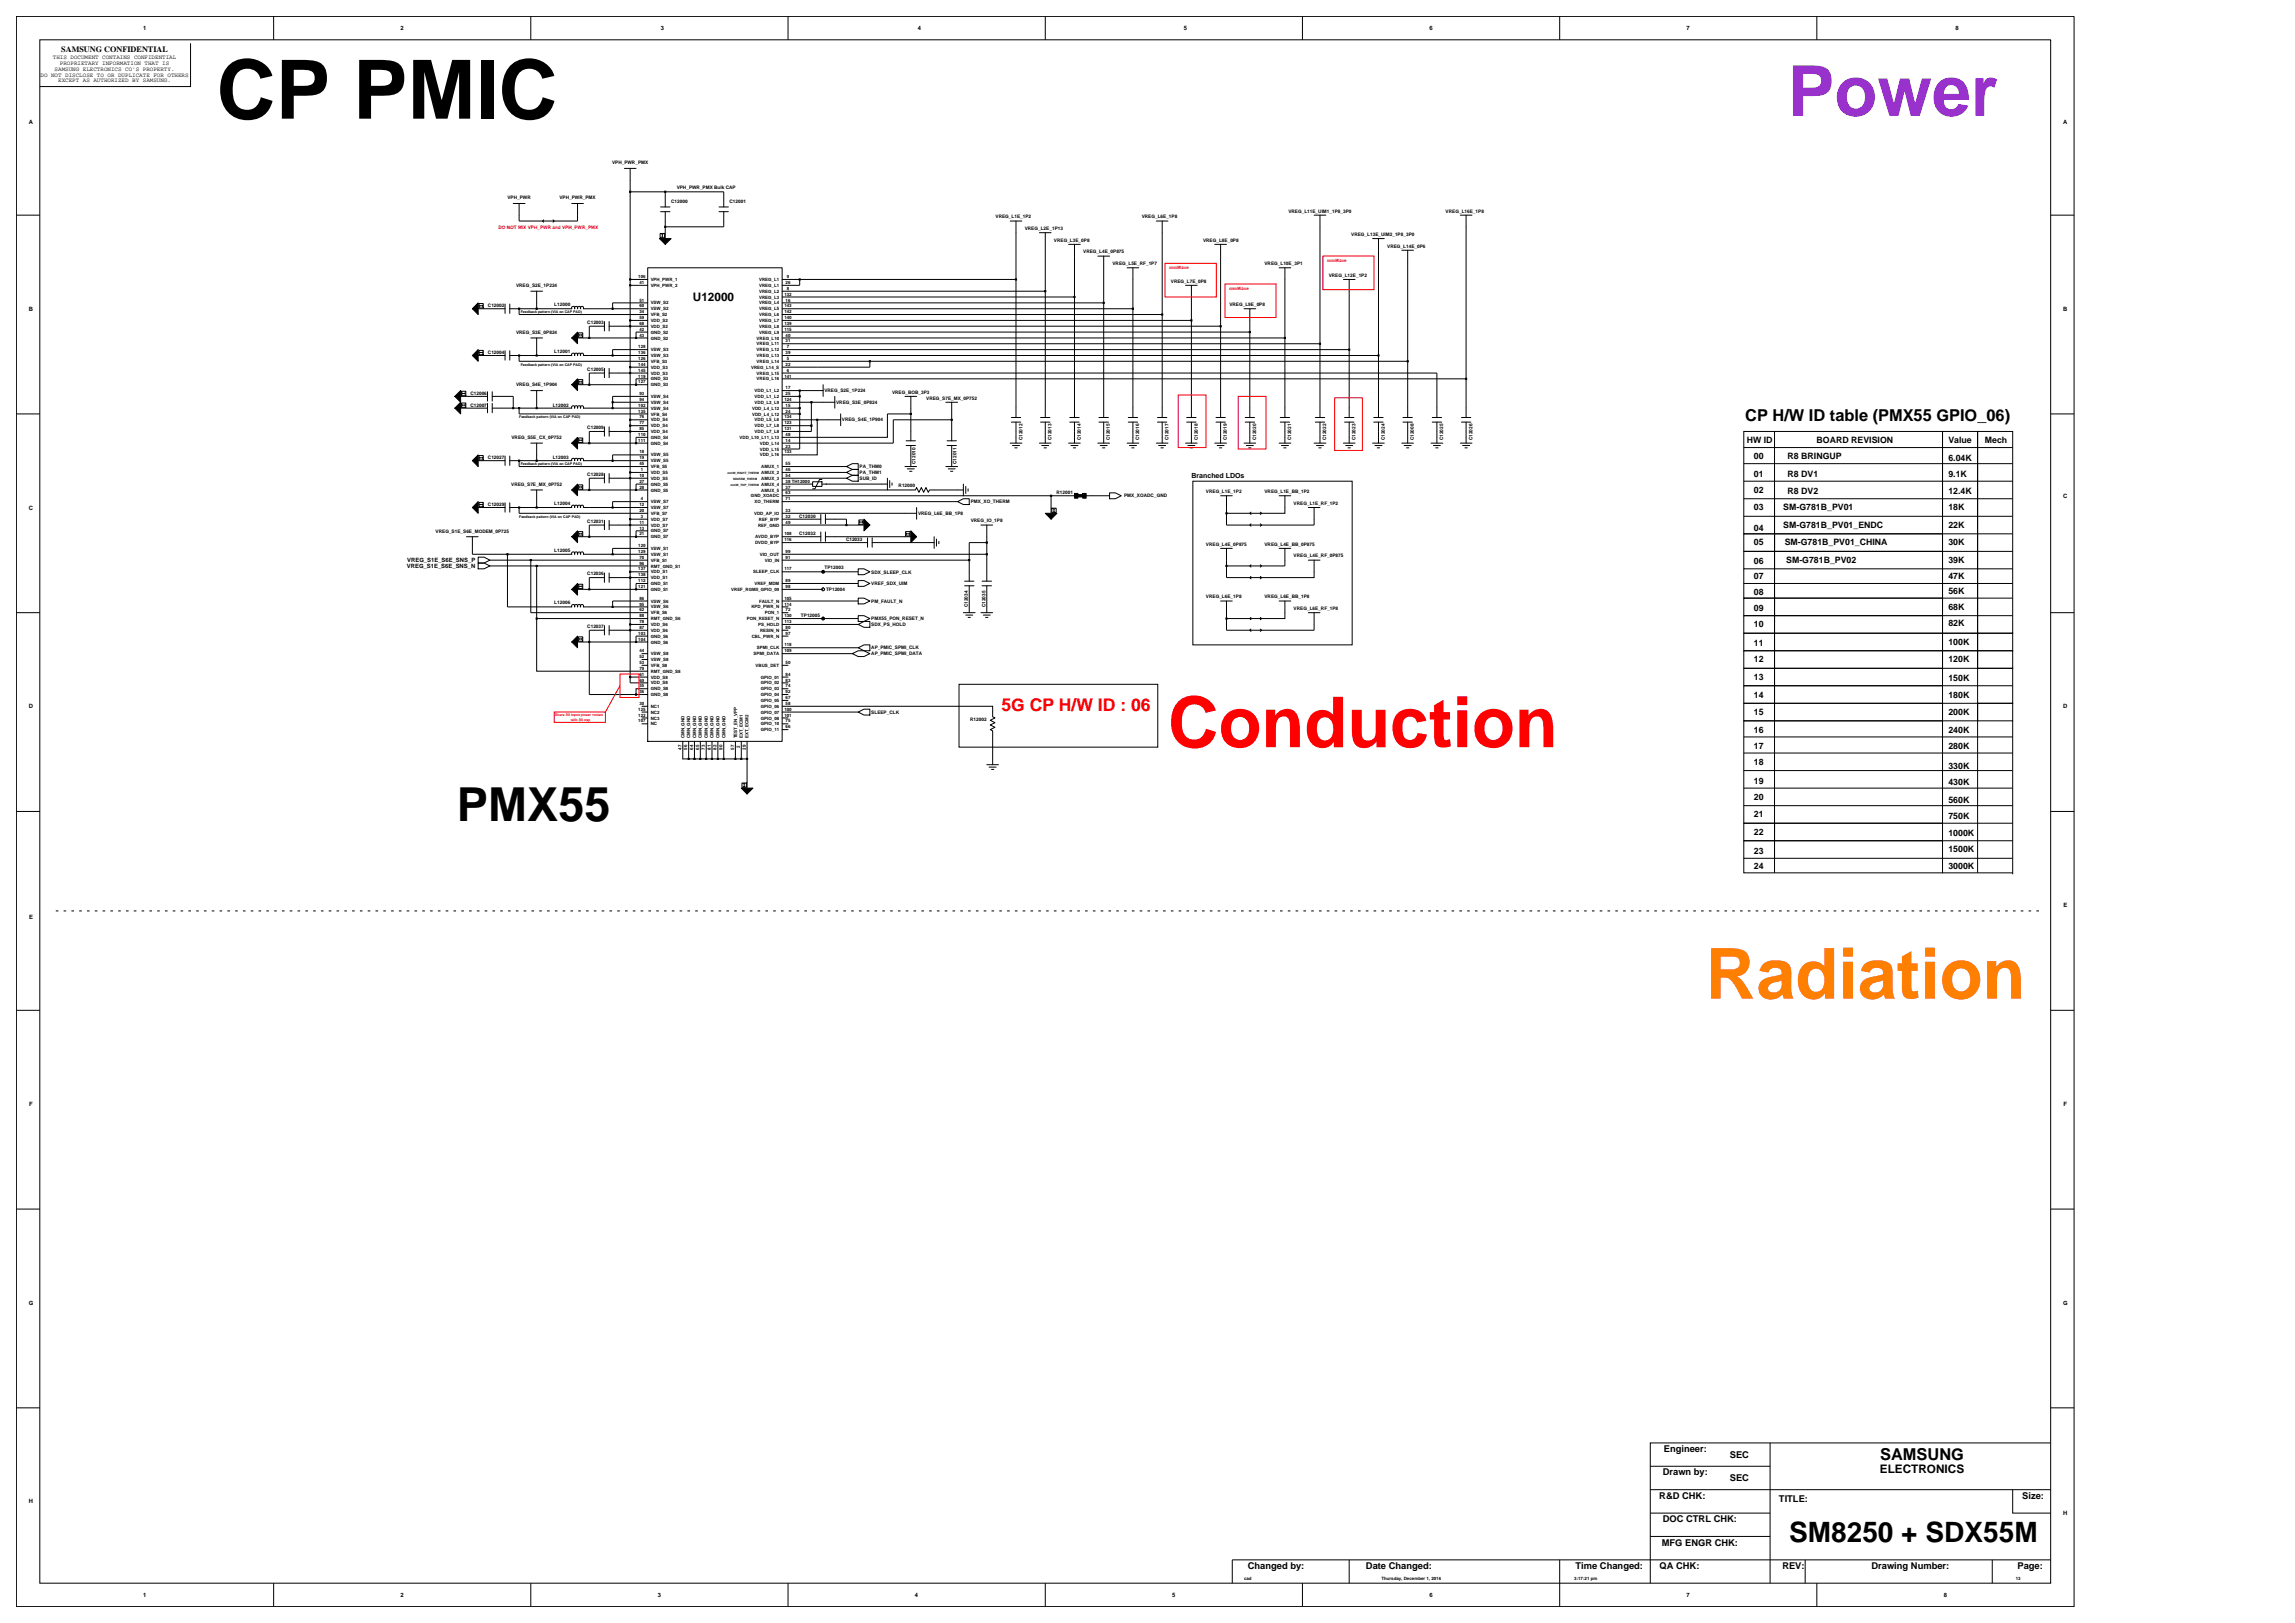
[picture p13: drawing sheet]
<svg xmlns="http://www.w3.org/2000/svg" width="420mm" height="297mm" viewBox="0 0 420 297" stroke-linecap="round" stroke-linejoin="round" font-family="sans-serif">
<defs><g id="words">
<text font-size="15" x="39.6" y="21.7">CP PMIC</text>
<text font-size="12.8" fill="#9932cc" x="327.1" y="21.2">Power</text>
<text font-size="12.8" fill="#f00" x="213.7" y="136.7">Conduction</text>
<text font-size="12.8" fill="#ff7f00" x="312.2" y="182.7">Radiation</text>
<text font-size="8.6" x="83.6" y="150.2">PMX55</text>
<text font-size="5.1" x="327.4" y="282.2">SM8250 + SDX55M</text>
<text font-size="3.2" fill="#f00" x="183.3" y="130">5G CP H/W ID : 06</text>
<g font-size="3">
<text x="319.4" y="77.1">CP H/W ID table (PMX55 GPIO_06)</text>
<text x="344.1" y="267.2">SAMSUNG</text>
</g>
<g font-size="2.2">
<text x="126.8" y="55.1">U12000</text>
<text x="344" y="269.6">ELECTRONICS</text>
</g>
<g font-size="1.7">
<text x="304.3" y="270">Drawn by:</text>
<text x="304.5" y="265.7">Engineer:</text>
<text x="316.6" y="266.8">SEC</text>
<text x="303.7" y="274.3">R&amp;D CHK:</text>
<text x="316.6" y="271.1">SEC</text>
<text x="325.6" y="274.8">TITLE:</text>
<text x="370.1" y="274.3">Size:</text>
<text x="304.3" y="278.6">DOC CTRL CHK:</text>
<text x="228.4" y="287.1">Changed by:</text>
<text x="250" y="287.1">Date Changed:</text>
<text x="288.3" y="287.1">Time Changed:</text>
<text x="303.7" y="287.1">QA CHK:</text>
<text x="304.1" y="282.8">MFG ENGR CHK:</text>
<text x="326.2" y="287.1">REV:</text>
<text x="342.5" y="287.1">Drawing Number:</text>
<text x="369.2" y="287.1">Page:</text>
</g>
<g font-size="1.6">
<text x="319.7" y="81.1">HW ID</text>
<text x="332.5" y="81.1">BOARD REVISION</text>
<text x="356.6" y="81.1">Value</text>
<text x="363.3" y="81.1">Mech</text>
<text x="321" y="84">00</text>
<text x="321" y="87.2">01</text>
<text x="327.1" y="84">R8 BRINGUP</text>
<text x="327.1" y="87.2">R8 DV1</text>
<text x="356.6" y="87.2">9.1K</text>
<text x="356.6" y="84.3">6.04K</text>
<text x="321" y="93.4">03</text>
<text x="321" y="90.2">02</text>
<text x="326.4" y="93.4">SM-G781B_PV01</text>
<text x="327.1" y="90.5">R8 DV2</text>
<text x="356.6" y="93.4">18K</text>
<text x="356.6" y="90.5">12.4K</text>
<text x="321" y="99.8">05</text>
<text x="321" y="97.1">04</text>
<text x="326.4" y="96.6">SM-G781B_PV01_ENDC</text>
<text x="326.6" y="99.8">SM-G781B_PV01_CHINA</text>
<text x="356.6" y="99.8">30K</text>
<text x="356.6" y="96.6">22K</text>
<text x="321" y="106">07</text>
<text x="321" y="103.3">06</text>
<text x="326.9" y="103">SM-G781B_PV02</text>
<text x="356.6" y="106">47K</text>
<text x="356.6" y="103">39K</text>
<text x="321" y="108.9">08</text>
<text x="321" y="111.8">09</text>
<text x="356.6" y="108.6">56K</text>
<text x="356.6" y="111.6">68K</text>
<text x="321" y="114.8">10</text>
<text x="321" y="118.3">11</text>
<text x="356.6" y="114.5">82K</text>
<text x="356.6" y="118">100K</text>
<text x="321" y="121.2">12</text>
<text x="321" y="124.4">13</text>
<text x="356.6" y="121.2">120K</text>
<text x="356.6" y="124.7">150K</text>
<text x="321" y="127.6">14</text>
<text x="321" y="130.8">15</text>
<text x="356.6" y="127.6">180K</text>
<text x="356.6" y="130.8">200K</text>
<text x="321" y="137">17</text>
<text x="321" y="134.1">16</text>
<text x="356.6" y="137">280K</text>
<text x="356.6" y="134.1">240K</text>
<text x="321" y="139.9">18</text>
<text x="321" y="143.4">19</text>
<text x="356.6" y="140.7">330K</text>
<text x="356.6" y="143.7">430K</text>
<text x="321" y="149.6">21</text>
<text x="321" y="146.3">20</text>
<text x="356.6" y="146.9">560K</text>
<text x="356.6" y="149.8">750K</text>
<text x="321" y="152.8">22</text>
<text x="356.6" y="156">1500K</text>
<text x="356.6" y="153">1000K</text>
<text x="321" y="156.2">23</text>
<text x="321" y="158.9">24</text>
<text x="356.6" y="158.9">3000K</text>
</g>
<text font-size="1.5" x="11.2" y="9.5">SAMSUNG CONFIDENTIAL</text>
<text font-size="1.3" x="218" y="87.4">Branched LDOs</text>
<g font-size="1.1">
<text x="26.2" y="5.5">1</text>
<text x="73.3" y="5.5">2</text>
<text x="120.9" y="5.5">3</text>
<text x="168" y="5.5">4</text>
<text x="216.7" y="5.5">5</text>
<text x="261.6" y="5.5">6</text>
<text x="308.7" y="5.5">7</text>
<text x="357.9" y="5.5">8</text>
<text x="9.7" y="10.8">THIS DOCUMENT CONTAINS CONFIDENTIAL</text>
<text x="11" y="11.9">PROPRIETARY INFORMATION THAT IS</text>
<text x="7.4" y="14">DO NOT DISCLOSE TO OR DUPLICATE FOR OTHERS</text>
<text x="10" y="12.9">SAMSUNG ELECTRONICS CO'S PROPERTY.</text>
<text x="10.6" y="15.1">EXCEPT AS AUTHORIZED BY SAMSUNG.</text>
<text x="5.3" y="22.6">A</text>
<text x="377.6" y="22.6">A</text>
<text x="5.3" y="56.9">B</text>
<text x="377.6" y="56.9">B</text>
<text x="5.3" y="93.3">C</text>
<text x="377.6" y="91.1">C</text>
<text x="74.5" y="103.9">VREG_S1E_S6E_SNS_N</text>
<text x="74.5" y="102.9">VREG_S1E_S6E_SNS_P</text>
<text x="5.3" y="129.6">D</text>
<text x="377.6" y="129.6">D</text>
<text x="377.6" y="166">E</text>
<text x="5.3" y="168.1">E</text>
<text x="5.4" y="202.4">F</text>
<text x="377.6" y="202.4">F</text>
<text x="5.3" y="238.7">G</text>
<text x="377.5" y="238.7">G</text>
<text x="5.3" y="275.1">H</text>
<text x="377.6" y="277.3">H</text>
<text x="26.2" y="292.2">1</text>
<text x="73.3" y="292.2">2</text>
<text x="120.4" y="292.2">3</text>
<text x="167.4" y="292.2">4</text>
<text x="214.5" y="292.2">5</text>
<text x="261.6" y="292.2">6</text>
<text x="308.7" y="292.2">7</text>
<text x="355.7" y="292.2">8</text>
</g>
<g font-size=".9">
<text x="112" y="30">VPH_PWR_PMX</text>
<text x="123.8" y="34.6">VPH_PWR_PMX Bulk CAP</text>
<text x="92.9" y="36.5">VPH_PWR</text>
<text x="102.4" y="36.5">VPH_PWR_PMX</text>
<text x="122.8" y="37.2">C12000</text>
<text x="133.5" y="37.2">C12001</text>
<text x="182.2" y="39.9">VREG_L1E_1P2</text>
<text x="208.9" y="39.9">VREG_L6E_1P8</text>
<text x="235.8" y="38.9">VREG_L11E_UIM1_1P8_3P0</text>
<text x="264.6" y="38.9">VREG_L16E_1P8</text>
<text x="187.5" y="42.1">VREG_L2E_1P13</text>
<text x="192.9" y="44.2">VREG_L3E_0P8</text>
<text x="198.2" y="46.4">VREG_L4E_0P875</text>
<text x="220.2" y="44.2">VREG_L8E_0P8</text>
<text x="247.3" y="43.2">VREG_L13E_UIM2_1P8_3P0</text>
<text x="253.9" y="45.3">VREG_L14E_0P6</text>
<text x="94.4" y="52.5">VREG_S2E_1P224</text>
<text x="203.6" y="48.5">VREG_L5E_RF_1P7</text>
<text x="214.3" y="51.7">VREG_L7E_0P8</text>
<text x="231.4" y="48.5">VREG_L10E_3P1</text>
<text x="243.2" y="50.7">VREG_L12E_1P2</text>
<text x="89.3" y="56.2">C12002</text>
<text x="101.4" y="56">L12000</text>
<text x="107.5" y="59.3">C12003</text>
<text x="225" y="56">VREG_L9E_0P8</text>
<text x="89.3" y="64.8">C12004</text>
<text x="94.4" y="61.1">VREG_S3E_0P824</text>
<text x="101.4" y="64.6">L12001</text>
<text x="94.4" y="70.7">VREG_S4E_1P904</text>
<text x="107.5" y="67.8">C12005</text>
<text x="150.9" y="71.8">VREG_S2E_1P224</text>
<text x="86.1" y="72.3">C12006</text>
<text x="86.1" y="74.4">C12007</text>
<text x="101.2" y="74.4">L12002</text>
<text x="153" y="73.9">VREG_S3E_0P824</text>
<text x="154.1" y="77.1">VREG_S4E_1P904</text>
<text x="163.3" y="72">VREG_BOB_3P3</text>
<text x="169.5" y="73.1">VREG_S7E_MX_0P752</text>
<text x="93.6" y="80.3">VREG_S5E_CX_0P752</text>
<text x="107.5" y="78.5">C12009</text>
<text x="187.1" y="80.6" transform="rotate(-90 187.1 80.6)">C12012</text>
<text x="192.4" y="80.6" transform="rotate(-90 192.4 80.6)">C12013</text>
<text x="197.8" y="80.6" transform="rotate(-90 197.8 80.6)">C12014</text>
<text x="203.1" y="80.6" transform="rotate(-90 203.1 80.6)">C12015</text>
<text x="208.5" y="80.6" transform="rotate(-90 208.5 80.6)">C12016</text>
<text x="213.8" y="80.6" transform="rotate(-90 213.8 80.6)">C12017</text>
<text x="219.2" y="80.6" transform="rotate(-90 219.2 80.6)">C12018</text>
<text x="224.5" y="80.6" transform="rotate(-90 224.5 80.6)">C12019</text>
<text x="229.9" y="80.6" transform="rotate(-90 229.9 80.6)">C12020</text>
<text x="236.3" y="80.6" transform="rotate(-90 236.3 80.6)">C12021</text>
<text x="242.7" y="80.6" transform="rotate(-90 242.7 80.6)">C12022</text>
<text x="248.1" y="80.6" transform="rotate(-90 248.1 80.6)">C12023</text>
<text x="253.4" y="80.6" transform="rotate(-90 253.4 80.6)">C12024</text>
<text x="258.8" y="80.6" transform="rotate(-90 258.8 80.6)">C12008</text>
<text x="264.1" y="80.6" transform="rotate(-90 264.1 80.6)">C12025</text>
<text x="269.5" y="80.6" transform="rotate(-90 269.5 80.6)">C12026</text>
<text x="89.3" y="84">C12027</text>
<text x="93.6" y="88.9">VREG_S7E_MX_0P752</text>
<text x="101.2" y="84">L12003</text>
<text x="107.5" y="87.1">C12028</text>
<text x="157.3" y="85.7">PA_THM0</text>
<text x="157.3" y="87.8">SUB_ID</text>
<text x="157.3" y="86.8">PA_THM1</text>
<text x="164.5" y="89.2">R12000</text>
<text x="167.6" y="84.9" transform="rotate(-90 167.6 84.9)">C12010</text>
<text x="175.1" y="84.9" transform="rotate(-90 175.1 84.9)">C12011</text>
<text x="89.3" y="92.6">C12029</text>
<text x="101.4" y="92.4">L12004</text>
<text x="107.5" y="95.6">C12031</text>
<text x="146.3" y="94.7">C12030</text>
<text x="168" y="94.2">VREG_L6E_BB_1P8</text>
<text x="177.6" y="95.6">VREG_IO_1P8</text>
<text x="177.6" y="92.1">PMX_XO_THERM</text>
<text x="193.3" y="90.5">R12001</text>
<text x="205.7" y="91">PMX_XOADC_GND</text>
<text x="220.7" y="90.2">VREG_L1E_1P2</text>
<text x="231.4" y="90.2">VREG_L1E_BB_1P2</text>
<text x="236.7" y="92.4">VREG_L1E_RF_1P2</text>
<text x="79.7" y="97.4">VREG_S1E_S6E_MODEM_0P725</text>
<text x="101.4" y="101">L12005</text>
<text x="146.3" y="97.9">C12032</text>
<text x="154.8" y="99">C12033</text>
<text x="220.7" y="99.9">VREG_L4E_0P875</text>
<text x="231.4" y="99.9">VREG_L4E_BB_0P875</text>
<text x="236.7" y="102">VREG_L4E_RF_0P875</text>
<text x="107.5" y="105.3">C12036</text>
<text x="150.9" y="104.1">TP12003</text>
<text x="159.5" y="104.9">SDX_SLEEP_CLK</text>
<text x="159.5" y="107.1">VREF_SDX_UIM</text>
<text x="101.4" y="110.6">L12006</text>
<text x="146.6" y="113">TP12005</text>
<text x="151.2" y="108.2">TP12004</text>
<text x="159.5" y="113.5">PMX55_PON_RESET_N</text>
<text x="159.5" y="110.3">PM_FAULT_N</text>
<text x="177.1" y="111.1" transform="rotate(-90 177.1 111.1)">C12034</text>
<text x="180.3" y="111.1" transform="rotate(-90 180.3 111.1)">C12035</text>
<text x="220.7" y="109.5">VREG_L6E_1P8</text>
<text x="231.4" y="109.5">VREG_L6E_BB_1P8</text>
<text x="236.7" y="111.6">VREG_L6E_RF_1P8</text>
<text x="107.5" y="114.9">C12037</text>
<text x="159.5" y="119.9">AP_PMIC_SPMI_DATA</text>
<text x="159.5" y="118.8">AP_PMIC_SPMI_CLK</text>
<text x="159.5" y="114.6">SDX_PS_HOLD</text>
<text x="159.5" y="130.6">SLEEP_CLK</text>
<text x="177.6" y="132">R12002</text>
</g>
<text font-size=".9" fill="#f00" x="91.2" y="41.8">DO NOT MIX VPH_PWR and VPH_PWR_PMX</text>
<g font-size=".8" fill="#f00">
<text x="242.9" y="47.9">mmWave</text>
<text x="214" y="49.3">mmWave</text>
<text x="225" y="53">mmWave</text>
</g>
<g font-size=".8">
<text x="116.8" y="50.9">106</text>
<text x="117" y="52">41</text>
<text x="119.1" y="51.4">VPH_PWR_1</text>
<text x="119.1" y="52.5">VPH_PWR_2</text>
<text x="138.9" y="51.4">VREG_L1</text>
<text x="138.9" y="53.6">VREG_L2</text>
<text x="138.9" y="52.5">VREG_L1</text>
<text x="143.8" y="52">26</text>
<text x="144" y="50.9">9</text>
<text x="144" y="53">8</text>
<text x="117" y="59.5">68</text>
<text x="117" y="58.4">59</text>
<text x="117" y="56.2">60</text>
<text x="117" y="55.2">51</text>
<text x="117" y="57.3">34</text>
<text x="119.1" y="60">VDD_S2</text>
<text x="119.1" y="58.9">VDD_S2</text>
<text x="119.1" y="56.8">VSW_S2</text>
<text x="119.1" y="55.7">VSW_S2</text>
<text x="119.1" y="57.8">VFB_S2</text>
<text x="138.9" y="57.8">VREG_L6</text>
<text x="138.9" y="56.8">VREG_L5</text>
<text x="138.9" y="55.7">VREG_L4</text>
<text x="138.9" y="60">VREG_L8</text>
<text x="138.9" y="58.9">VREG_L7</text>
<text x="138.9" y="54.6">VREG_L3</text>
<text x="143.5" y="57.3">142</text>
<text x="143.5" y="56.2">143</text>
<text x="143.5" y="59.5">139</text>
<text x="143.5" y="58.4">140</text>
<text x="143.5" y="54.1">132</text>
<text x="143.8" y="55.2">16</text>
<text x="116.8" y="64.8">136</text>
<text x="116.8" y="63.7">128</text>
<text x="116.8" y="65.9">126</text>
<text x="117" y="60.5">42</text>
<text x="117" y="61.6">43</text>
<text x="119.1" y="65.3">VSW_S3</text>
<text x="119.1" y="64.3">VSW_S3</text>
<text x="119.1" y="61.1">GND_S2</text>
<text x="119.1" y="62.1">GND_S2</text>
<text x="138.5" y="64.3">VREG_L12</text>
<text x="138.5" y="62.1">VREG_L10</text>
<text x="138.5" y="65.3">VREG_L13</text>
<text x="138.5" y="63.2">VREG_L11</text>
<text x="138.9" y="61.1">VREG_L9</text>
<text x="143.5" y="60.5">115</text>
<text x="143.8" y="61.6">40</text>
<text x="143.8" y="64.8">39</text>
<text x="143.8" y="62.7">31</text>
<text x="144" y="63.7">7</text>
<text x="144" y="65.9">5</text>
<text x="116.8" y="66.9">144</text>
<text x="116.8" y="68">145</text>
<text x="116.8" y="70.2">127</text>
<text x="116.8" y="69.1">119</text>
<text x="119.1" y="67.5">VDD_S3</text>
<text x="119.1" y="68.6">VDD_S3</text>
<text x="119.1" y="70.7">GND_S3</text>
<text x="119.1" y="66.4">VFB_S3</text>
<text x="119.1" y="69.6">GND_S3</text>
<text x="137.5" y="67.5">VREG_L14_S</text>
<text x="138.1" y="71.8">VDD_L1_L2</text>
<text x="138.5" y="68.6">VREG_L15</text>
<text x="138.5" y="66.4">VREG_L14</text>
<text x="138.5" y="69.6">VREG_L16</text>
<text x="143.5" y="69.1">141</text>
<text x="143.8" y="66.9">22</text>
<text x="143.8" y="71.2">17</text>
<text x="144" y="68">6</text>
<text x="116.8" y="75.5">135</text>
<text x="116.8" y="74.4">102</text>
<text x="117" y="72.3">93</text>
<text x="117" y="73.4">94</text>
<text x="117" y="76.6">76</text>
<text x="117" y="77.6">77</text>
<text x="119.1" y="76">VFB_S4</text>
<text x="119.1" y="75">VSW_S4</text>
<text x="119.1" y="72.8">VSW_S4</text>
<text x="119.1" y="73.9">VSW_S4</text>
<text x="119.1" y="77.1">VDD_S4</text>
<text x="137.7" y="76">VDD_L4_L12</text>
<text x="137.7" y="75">VDD_L4_L12</text>
<text x="138.1" y="72.8">VDD_L1_L2</text>
<text x="138.1" y="77.1">VDD_L5_L6</text>
<text x="138.1" y="73.9">VDD_L3_L9</text>
<text x="143.5" y="76.6">134</text>
<text x="143.5" y="77.6">123</text>
<text x="143.5" y="73.4">124</text>
<text x="143.8" y="72.3">25</text>
<text x="143.8" y="75.5">24</text>
<text x="143.8" y="74.4">15</text>
<text x="116.8" y="79.8">110</text>
<text x="116.8" y="80.8">111</text>
<text x="117" y="78.7">85</text>
<text x="117" y="83">18</text>
<text x="119.1" y="83.5">VSW_S5</text>
<text x="119.1" y="79.2">VDD_S4</text>
<text x="119.1" y="78.2">VDD_S4</text>
<text x="119.1" y="80.3">GND_S4</text>
<text x="119.1" y="81.4">GND_S4</text>
<text x="135.4" y="80.3">VDD_L10_L11_L13</text>
<text x="138.1" y="79.2">VDD_L7_L8</text>
<text x="138.1" y="78.2">VDD_L7_L8</text>
<text x="139" y="82.5">VDD_L15</text>
<text x="139" y="81.4">VDD_L14</text>
<text x="139" y="83.5">VDD_L16</text>
<text x="143.5" y="78.7">131</text>
<text x="143.5" y="83">133</text>
<text x="143.8" y="79.8">48</text>
<text x="143.8" y="81.9">23</text>
<text x="143.8" y="80.8">14</text>
<text x="117" y="85.1">45</text>
<text x="117" y="88.3">27</text>
<text x="117" y="89.4">28</text>
<text x="117" y="84.1">19</text>
<text x="117" y="87.3">10</text>
<text x="117.2" y="86.2">1</text>
<text x="119.1" y="84.6">VSW_S5</text>
<text x="119.1" y="85.7">VFB_S5</text>
<text x="119.1" y="88.9">GND_S5</text>
<text x="119.1" y="89.9">GND_S5</text>
<text x="119.1" y="86.7">VDD_S5</text>
<text x="119.1" y="87.8">VDD_S5</text>
<text x="139.3" y="87.8">AMUX_3</text>
<text x="139.3" y="85.7">AMUX_1</text>
<text x="139.3" y="86.7">AMUX_2</text>
<text x="139.3" y="89.9">AMUX_5</text>
<text x="139.3" y="88.9">AMUX_4</text>
<text x="143.8" y="87.3">54</text>
<text x="143.8" y="85.1">55</text>
<text x="143.8" y="86.2">46</text>
<text x="143.8" y="89.4">37</text>
<text x="143.8" y="88.3">38 TH12000</text>
<text x="117" y="93.7">20</text>
<text x="117" y="92.6">12</text>
<text x="117" y="95.8">11</text>
<text x="117.2" y="91.6">4</text>
<text x="117.2" y="94.8">3</text>
<text x="119.1" y="93.2">VSW_S7</text>
<text x="119.1" y="92.1">VSW_S7</text>
<text x="119.1" y="95.3">VDD_S7</text>
<text x="119.1" y="94.2">VFB_S7</text>
<text x="137.4" y="91">GND_XOADC</text>
<text x="138" y="94.2">VDD_AP_IO</text>
<text x="138.1" y="92.1">XO_THERM</text>
<text x="138.9" y="95.3">REF_BYP</text>
<text x="143.8" y="91.6">71</text>
<text x="143.8" y="90.5">63</text>
<text x="143.8" y="95.8">49</text>
<text x="143.8" y="94.8">32</text>
<text x="143.8" y="93.7">33</text>
<text x="116.8" y="101.2">129</text>
<text x="116.8" y="100.1">120</text>
<text x="117" y="98">21</text>
<text x="117" y="96.9">13</text>
<text x="119.1" y="101.7">VSW_S1</text>
<text x="119.1" y="97.4">GND_S7</text>
<text x="119.1" y="100.6">VSW_S1</text>
<text x="119.1" y="98.5">GND_S7</text>
<text x="119.1" y="96.4">VDD_S7</text>
<text x="138.2" y="99.6">DVDD_BYP</text>
<text x="138.2" y="98.5">AVDD_BYP</text>
<text x="138.7" y="96.4">REF_GND</text>
<text x="139" y="101.7">VIO_OUT</text>
<text x="143.5" y="99">116</text>
<text x="143.5" y="98">108</text>
<text x="143.8" y="101.2">99</text>
<text x="116.8" y="104.4">137</text>
<text x="116.8" y="105.5">138</text>
<text x="116.8" y="107.6">121</text>
<text x="116.8" y="106.5">112</text>
<text x="117" y="103.3">96</text>
<text x="117" y="102.2">70</text>
<text x="119.1" y="104.9">VDD_S1</text>
<text x="119.1" y="106">VDD_S1</text>
<text x="119.1" y="107.1">GND_S1</text>
<text x="119.1" y="103.8">RMT_GND_S1</text>
<text x="119.1" y="102.8">VFB_S1</text>
<text x="137.8" y="104.9">SLEEP_CLK</text>
<text x="138.1" y="107.1">VREF_MDM</text>
<text x="139.9" y="102.8">VIO_IN</text>
<text x="143.5" y="104.4">117</text>
<text x="143.8" y="107.6">98</text>
<text x="143.8" y="102.2">91</text>
<text x="143.8" y="106.5">89</text>
<text x="117" y="110.8">95</text>
<text x="117" y="109.7">86</text>
<text x="117" y="113">88</text>
<text x="117" y="111.9">62</text>
<text x="119.1" y="108.1">GND_S1</text>
<text x="119.1" y="111.3">VSW_S6</text>
<text x="119.1" y="110.3">VSW_S6</text>
<text x="119.1" y="113.5">RMT_GND_S6</text>
<text x="119.1" y="112.4">VFB_S6</text>
<text x="133.8" y="108.1">VREF_RGMII_GPIO_09</text>
<text x="136.7" y="113.5">PON_RESET_N</text>
<text x="137.5" y="111.3">KPD_PWR_N</text>
<text x="138.9" y="110.3">FAULT_N</text>
<text x="139.9" y="112.4">PON_1</text>
<text x="143.5" y="113">130</text>
<text x="143.5" y="110.8">114</text>
<text x="143.5" y="109.7">105</text>
<text x="143.8" y="111.9">72</text>
<text x="116.8" y="116.2">103</text>
<text x="116.8" y="117.2">104</text>
<text x="117" y="115.1">87</text>
<text x="117" y="114">78</text>
<text x="117" y="119.4">44</text>
<text x="119.1" y="116.7">GND_S6</text>
<text x="119.1" y="117.8">GND_S6</text>
<text x="119.1" y="115.6">VDD_S6</text>
<text x="119.1" y="114.6">VDD_S6</text>
<text x="119.1" y="119.9">VSW_S8</text>
<text x="137.6" y="116.7">CBL_PWR_N</text>
<text x="137.9" y="119.9">SPMI_DATA</text>
<text x="138.5" y="118.8">SPMI_CLK</text>
<text x="138.8" y="114.6">PS_HOLD</text>
<text x="139.1" y="115.6">RESIN_N</text>
<text x="143.5" y="114">113</text>
<text x="143.5" y="118.3">118</text>
<text x="143.5" y="119.4">109</text>
<text x="143.8" y="116.2">97</text>
<text x="143.8" y="115.1">80</text>
<text x="117" y="122.6">79</text>
<text x="117" y="124.7">69</text>
<text x="117" y="123.6">61</text>
<text x="117" y="120.4">52</text>
<text x="117" y="121.5">53</text>
<text x="117" y="125.8">35</text>
<text x="119.1" y="123.1">RMT_GND_S8</text>
<text x="119.1" y="125.2">VDD_S8</text>
<text x="119.1" y="124.2">VDD_S8</text>
<text x="119.1" y="121">VSW_S8</text>
<text x="119.1" y="122">VFB_S8</text>
<text x="138.3" y="122">VBUS_DET</text>
<text x="139.2" y="125.2">GPIO_02</text>
<text x="139.2" y="124.2">GPIO_01</text>
<text x="143.8" y="124.7">83</text>
<text x="143.8" y="123.6">84</text>
<text x="143.8" y="125.8">74</text>
<text x="143.8" y="121.5">50</text>
<text x="116.8" y="131.1">122</text>
<text x="116.8" y="130.1">125</text>
<text x="117" y="126.9">36</text>
<text x="117" y="129">30</text>
<text x="119.1" y="131.7">NC3</text>
<text x="119.1" y="130.6">NC2</text>
<text x="119.1" y="126.3">GND_S8</text>
<text x="119.1" y="127.4">GND_S8</text>
<text x="119.1" y="129.5">NC1</text>
<text x="139.2" y="127.4">GPIO_04</text>
<text x="139.2" y="126.3">GPIO_03</text>
<text x="139.2" y="128.5">GPIO_05</text>
<text x="139.2" y="129.5">GPIO_06</text>
<text x="139.2" y="130.6">GPIO_07</text>
<text x="139.2" y="131.7">GPIO_08</text>
<text x="143.5" y="130.1">100</text>
<text x="143.5" y="131.1">101</text>
<text x="143.8" y="126.9">92</text>
<text x="143.8" y="127.9">67</text>
<text x="143.8" y="129">58</text>
<text x="116.8" y="132.2">107</text>
<text x="119.1" y="132.7">NC</text>
<text x="124.7" y="137.2" transform="rotate(-90 124.7 137.2)">47</text>
<text x="125.2" y="135.1" transform="rotate(-90 125.2 135.1)">CMN_GND</text>
<text x="125.8" y="137.2" transform="rotate(-90 125.8 137.2)">56</text>
<text x="126.3" y="135.1" transform="rotate(-90 126.3 135.1)">CMN_GND</text>
<text x="126.9" y="137.2" transform="rotate(-90 126.9 137.2)">64</text>
<text x="127.4" y="135.1" transform="rotate(-90 127.4 135.1)">CMN_GND</text>
<text x="127.9" y="137.2" transform="rotate(-90 127.9 137.2)">65</text>
<text x="128.5" y="135.1" transform="rotate(-90 128.5 135.1)">CMN_GND</text>
<text x="129" y="137.2" transform="rotate(-90 129 137.2)">73</text>
<text x="129.5" y="135.1" transform="rotate(-90 129.5 135.1)">CMN_GND</text>
<text x="130.1" y="137.2" transform="rotate(-90 130.1 137.2)">81</text>
<text x="130.6" y="135.1" transform="rotate(-90 130.6 135.1)">CMN_GND</text>
<text x="131.1" y="137.2" transform="rotate(-90 131.1 137.2)">82</text>
<text x="131.7" y="135.1" transform="rotate(-90 131.7 135.1)">CMN_GND</text>
<text x="132.2" y="137.2" transform="rotate(-90 132.2 137.2)">90</text>
<text x="132.7" y="135.1" transform="rotate(-90 132.7 135.1)">CMN_GND</text>
<text x="134.3" y="137.2" transform="rotate(-90 134.3 137.2)">57</text>
<text x="134.9" y="135.1" transform="rotate(-90 134.9 135.1)">TEST_EN_VPP</text>
<text x="135.4" y="136.9" transform="rotate(-90 135.4 136.9)">2</text>
<text x="136" y="135.1" transform="rotate(-90 136 135.1)">EXT_ECM1</text>
<text x="136.5" y="137.2" transform="rotate(-90 136.5 137.2)">29</text>
<text x="137" y="135.1" transform="rotate(-90 137 135.1)">EXT_ECM2</text>
<text x="139.2" y="132.7">GPIO_10</text>
<text x="139.2" y="133.8">GPIO_11</text>
<text x="143.8" y="132.2">75</text>
<text x="143.8" y="133.3">66</text>
<text x="227.7" y="289.2">cad</text>
<text x="252.8" y="289.2">Thursday, December 1, 2016</text>
<text x="288.1" y="289.2">3:17:21 pm</text>
<text x="368.9" y="289.2">13</text>
</g>
<g font-size=".7">
<text x="95.3" y="57.3">Feedback pattern (VIA on CAP PAD)</text>
<text x="95.3" y="66.9">Feedback pattern (VIA on CAP PAD)</text>
<text x="95" y="76.5">Feedback pattern (VIA on CAP PAD)</text>
<text x="95.3" y="85.1">Feedback pattern (VIA on CAP PAD)</text>
<text x="95" y="94.7">Feedback pattern (VIA on CAP PAD)</text>
</g>
<g font-size=".7" fill="#f00">
<text x="101.5" y="131.1">Share S8 input power routes</text>
<text x="104.4" y="131.9">with S6 cap</text>
</g>
<g font-size=".5">
<text x="133.1" y="86.7">mmW_RIGHT_THERM</text>
<text x="133.7" y="88.8">mmW_TOP_THERM</text>
<text x="134.2" y="87.8">SDX55M_THERM</text>
</g>
</g></defs>
<!-- layer: MFD Layer /idea/tmp/Extended-Print.jd81.kim.sheet12.11.mfd -->
<g fill="none" stroke="#000" stroke-width=".18">
<path d="M3 3h376.6v291h-376.6zM7.3 7.3h368v282.4h-368zM34.9 7.9v7.9h-27.6M50.1 3v4.3M97.1 3v4.3M144.2 3v4.3M191.3 3v4.3M238.4 3v4.3M285.4 3v4.3M332.5 3v4.3M3 39.4h4.3M93.9 37.2h2.2"/>
<path d="M95 37.2v3.2h10.7v-3.2M104.6 37.2h2.2M114.3 30.8h2.1M115.3 35.1h17.2v2.8M115.3 30.8v64.2M120.9 38.7h1.7M120.9 37.9h1.7M121.7 35.1v2.8M121.7 38.7v5M131.6 38.7h1.7M131.6 37.9h1.7M132.5 38.7v2.8h-10.8"/>
<path d="M240.5 39.4h2.1M241.6 39.4v37M267.2 39.4h2.2M268.3 39.4v37M375.3 39.4h4.3M87.5 56.5h4.9M87.6 55.5h.8v.9h-.8zM87.8 55.8v.3M87.8 56h.5M88.3 55.8v.3M92.4 55.6v1.7M93.3 56.5h11.3a.3 .3 0 0 1 .3-.4 .3 .3 0 0 1 .3 .4 .3 .3 0 0 1 .2-.4 .3 .3 0 0 1 .3 .4 .31 .31 0 0 1 .3-.4 .31 .31 0 0 1 .2 .4 .3 .3 0 0 1 .3-.4 .3 .3 0 0 1 .3 .4h5.3"/>
<path d="M93.3 55.6v1.7M95 56.5v1.1h23.5M97.1 53.3h2.2M98.2 53.3v3.2M99.5 40.2l-.2 .2 .2 .3M101.2 40.2l.2 .2-.2 .3M110.6 59.7h-2.8v2.1M110.6 58.8v1.8M111.5 59.7h7M111.5 58.8v1.8M115.3 51.1h3.2M115.3 52.2h3.2"/>
<path d="M115.3 58.6h3.2M118.5 49h24.6v86.7h-24.6zM118.5 55.4h-6.4v1.1h6.4M120.8 42.7h.8v.8h-.8zM121.1 42.8h.2M121.1 43.4h.2M121.2 42.8v.6M143.1 51.1h42.8M143.1 55.4h58.9M143.1 56.5h64.2M143.1 57.6h69.6M143.1 53.3h48.2"/>
<path d="M143.1 54.3h53.5M143.1 58.6h74.9M143.1 59.7h80.3M146.3 51.1v1.1h-3.2M184.9 40.4h2.1M185.9 40.4v36M190.2 42.6h2.2M191.3 42.6v33.8M195.6 44.7h2.1M196.6 44.7v31.7M200.9 46.9h2.2M202 46.9v29.5"/>
<path d="M206.3 49h2.1M207.3 49v27.4M211.6 40.4h2.1M212.7 40.4v36M217 52.2h2.1M218 52.2v24.2M222.3 44.7h2.2M223.4 44.7v31.7M227.7 56.5h2.1M228.7 56.5v19.9M234.1 49h2.1M235.1 49v27.4"/>
<path d="M245.9 51.1h2.1M246.9 51.1v25.3M251.2 43.7h2.1M252.3 43.7v32.7M256.5 45.8h2.2M257.6 45.8v30.6M3 75.7h4.3M84.3 72.5h4.9M84.3 74.7h4.9M84.4 71.6h.8v.8h-.8zM84.4 73.7h.8v.8h-.8zM84.6 71.9v.2"/>
<path d="M84.6 74v.3M84.6 72h.5M84.6 74.1h.5M85.1 71.9v.2M85.1 74v.3M87.5 65.1h4.9M87.6 64.1h.8v.8h-.8zM87.8 64.4v.2M87.8 64.5h.5M88.3 64.4v.2M89.2 71.7v1.7M89.2 73.8v1.7"/>
<path d="M90.1 72.5h3.8v2.2h1.1M90.1 74.7h3.8M90.1 71.7v1.7M90.1 73.8v1.7M92.4 64.2v1.7M93.3 65.1h4.9M93.3 64.2v1.7M95 74.7h9.6a.3 .3 0 0 1 .3-.5 .3 .3 0 0 1 .3 .5 .3 .3 0 0 1 .2-.5 .3 .3 0 0 1 .3 .5 .3 .3 0 0 1 .3-.5 .3 .3 0 0 1 .2 .5 .3 .3 0 0 1 .3-.5 .3 .3 0 0 1 .3 .5h11.7M95 65.1v1h23.5M95 74.7v1h23.5M97.1 61.8h2.2M97.1 71.5h2.2"/>
<path d="M98.2 61.8v3.3h6.4a.3 .3 0 0 1 .3-.5 .3 .3 0 0 1 .3 .5 .3 .3 0 0 1 .2-.5 .3 .3 0 0 1 .3 .5 .31 .31 0 0 1 .3-.5 .31 .31 0 0 1 .2 .5 .3 .3 0 0 1 .3-.5 .3 .3 0 0 1 .3 .5h11.7M98.2 71.5v3.2M105.7 61.8h12.8M105.7 70.4h12.8M105.8 60.9h.8v.8h-.8zM105.8 69.5h.8v.8h-.8zM106 61.2v.2M106 69.7v.3M106 61.3h.5M106 69.9h.5M106.5 61.2v.2M106.5 69.7v.3"/>
<path d="M110.6 68.3h-2.8v2.1M110.6 79h-2.8v2.1M110.6 67.4v1.7M110.6 78.1v1.7M111.5 68.3h7M111.5 79h7M111.5 67.4v1.7M111.5 78.1v1.7M112.1 73.6h6.5M115.3 67.2h3.2M115.3 76.8h3.2M115.3 77.9h3.2"/>
<path d="M118.5 64h-6.4v1.1M118.5 72.5h-6.4v2.2M118.5 60.8h-2.1v1M118.5 69.3h-2.1v1.1M143.1 68.3h119.9v8.1M143.1 73.6h9.7M143.1 64h103.8M143.1 65.1h109.2M143.1 66.1h114.5M143.1 72.5h3.2M143.1 74.7h3.2M143.1 75.7h3.2"/>
<path d="M143.1 60.8h85.6M143.1 61.8h92M143.1 62.9h98.5M143.1 69.3h125.2M143.1 71.5h7.5M143.1 76.8h10.7M143.1 77.9h5.4M146.3 71.5v10.7h-3.2M148.5 73.6v5.4h-5.4M149.6 76.8v6.4h-6.5M150.6 70.4v2.1M152.8 72.5v2.2"/>
<path d="M153.8 75.7v2.2M159.2 66.1v1.1h-16.1M165.6 72.5h2.1M166.7 75.7h-4.3v4.3h-19.3M166.7 72.5v8.2M173.1 73.6h2.1M174.2 73.6v7.1M174.2 76.8h-10.7v4.3h-20.4M185.1 77.2h1.7M185.1 76.4h1.7M185.9 77.2v3.9M190.4 77.2h1.7"/>
<path d="M190.4 76.4h1.7M191.3 77.2v3.9M195.8 77.2h1.7M195.8 76.4h1.7M196.6 77.2v3.9M201.1 77.2h1.7M201.1 76.4h1.7M202 77.2v3.9M206.5 77.2h1.7M206.5 76.4h1.7M207.3 77.2v3.9M211.8 77.2h1.7"/>
<path d="M211.8 76.4h1.7M212.7 77.2v3.9M217.2 77.2h1.7M217.2 76.4h1.7M218 77.2v3.9M222.5 77.2h1.7M222.5 76.4h1.7M223.4 77.2v3.9M227.9 77.2h1.7M227.9 76.4h1.7M228.7 77.2v3.9M234.3 77.2h1.7"/>
<path d="M234.3 76.4h1.7M235.1 77.2v3.9M240.7 76.4h1.7M240.7 77.2h1.7M241.6 77.2v3.9M246.1 76.4h1.7M246.1 77.2h1.7M246.9 77.2v3.9M251.4 76.4h1.7M251.4 77.2h1.7M252.3 77.2v3.9M256.8 77.2h1.7"/>
<path d="M256.8 76.4h1.7M257.6 77.2v3.9M262.1 77.2h1.7M262.1 76.4h1.7M263 77.2v3.9M267.5 77.2h1.7M267.5 76.4h1.7M268.3 77.2v3.9M319.1 79h36.4v18.7h-36.4zM324.7 79v49.7M355.5 79h6.4v36.9h-6.4zM361.9 79h6.4v36.9h-6.4z"/>
<path d="M375.3 75.7h4.3M85.4 98.2h2.1M86.4 98.2v3.2h18.2a.3 .3 0 0 1 .3-.4 .3 .3 0 0 1 .3 .4 .3 .3 0 0 1 .2-.4 .3 .3 0 0 1 .3 .4 .3 .3 0 0 1 .3-.4 .3 .3 0 0 1 .2 .4 .3 .3 0 0 1 .3-.4 .3 .3 0 0 1 .3 .4h5.3M87.5 84.3h4.9M87.5 92.9h4.9M87.6 83.4h.8v.8h-.8zM87.6 91.9h.8v.8h-.8zM87.8 83.6v.3M87.8 92.2v.3M87.8 83.8h.5M87.8 92.3h.5M88.3 83.6v.3"/>
<path d="M88.3 92.2v.3M92.4 83.4v1.8M92.4 92v1.7M93.3 92.9h11.3a.3 .3 0 0 1 .3-.5 .3 .3 0 0 1 .3 .5 .3 .3 0 0 1 .2-.5 .3 .3 0 0 1 .3 .5 .31 .31 0 0 1 .3-.5 .31 .31 0 0 1 .2 .5 .3 .3 0 0 1 .3-.5 .3 .3 0 0 1 .3 .5h5.3M93.3 84.3h11.3a.3 .3 0 0 1 .3-.4 .3 .3 0 0 1 .3 .4 .3 .3 0 0 1 .2-.4 .3 .3 0 0 1 .3 .4 .3 .3 0 0 1 .3-.4 .3 .3 0 0 1 .2 .4M93.3 83.4v1.8M93.3 92v1.7M95 84.3v1.1h23.5M95 92.9v1h23.5M97.1 81.1h2.2M97.1 89.7h2.2M98.2 81.1v3.2"/>
<path d="M98.2 89.7v3.2M105.7 98.2h12.8M105.7 81.1h12.8M105.7 89.7h12.8M105.8 80.2h.8v.8h-.8zM105.8 88.7h.8v.8h-.8zM105.8 97.3h.8v.8h-.8zM106 97.7h.5M106 80.4v.3M106 89v.3M106 97.5v.3M106 80.6h.5"/>
<path d="M106 89.1h.5M106.2 84.3a.3 .3 0 0 1 .3-.4 .3 .3 0 0 1 .3 .4h5.3M106.5 80.4v.3M106.5 89v.3M106.5 97.5v.3M110.6 87.5h-2.8v2.2M110.6 96.1h-2.8v2.1M110.6 86.7v1.7M110.6 95.2v1.7M111.5 96.1h3.8v8.5h3.2M111.5 87.5h7M111.5 86.7v1.7"/>
<path d="M111.5 95.2v1.7M115.3 95h3.2M115.3 95v1.1h3.2M115.3 86.4h3.2M118.5 91.8h-6.4v1.1h6.4M118.5 83.2h-6.4v1.1h6.4M118.5 88.6h-2.1v1.1M118.5 80h-2.1v1.1M118.5 97.1h-2.1v1.1M143.1 90.7h53.5M143.1 89.7h24.4l.2-.5 .5 .9 .4-.9 .4 .9 .5-.9 .4 .9 .2-.4h6.2M143.1 98.2h7.1"/>
<path d="M143.1 99.3h15.7M143.1 88.6h5.6M143.1 85.4h11.8M143.1 91.8h32.1M143.1 93.9h24.6M143.1 86.4h11.8M143.1 87.5h11.8M143.1 95h7.1M143.1 96.1h15M148.7 88.2h1.7v.8h-1.7zM150.2 94.1v1.7M150.2 97.3v1.8"/>
<path d="M150.4 87.7h-.4l-.9 1.7h-.4M150.4 88.6h12M151.1 98.2h15.6M151.1 94.1v1.7M151.1 97.3v1.8M151.1 95h3.8v1.1M154.9 86.4l1.1-.5h1.1v1.1h-1.1zM154.9 87.5l1.1-.5h1.1v1.1h-1.1zM154.9 85.4l1.1-.6h1.1v1.1h-1.1zM157.2 95.1h.8v.8h-.8zM157.3 95.4v.3M157.3 95.5h.6"/>
<path d="M157.9 95.4v.3M158.8 98.4v1.7M159.6 99.3h11.4M159.6 98.4v1.7M162.4 87.5v2.2M162.8 87.9v1.3M163.2 88.4v.4M165.6 85.4h2.1M165.7 97.3h.8v.8h-.8zM165.8 81.5h1.7M165.8 80.7h1.7M165.9 97.5v.3"/>
<path d="M165.9 97.7h.5M166 85.8h1.3M166.4 97.5v.3M166.5 86.2h.4M166.7 81.5v3.9M167.7 92.9v2.1M171 98.2v2.1M171.4 98.6v1.3M171.8 99.1v.4M173.1 85.4h2.1M173.3 81.5h1.7M173.3 80.7h1.7"/>
<path d="M173.5 85.8h1.3M174 86.2h.4M174.2 81.5v3.9M175.2 91.8l1.1-.5h1.1v1h-1.1zM176.3 88.6v2.1M176.7 89v1.3M177.2 89.4v.5M179.5 96.1h2.2M180.6 99.3h-3.2v7M180.6 96.1v10.2M184.9 81.1h2.1M185.3 81.5h1.3"/>
<path d="M185.7 82h.4M190.2 81.1h2.2M190.6 81.5h1.3M191.1 82h.4M192.4 90.7v3.2M192.5 93h.8v.8h-.8zM192.8 93.1h.2M192.8 93.7h.2M192.9 93.1v.6M195.6 81.1h2.1M196 81.5h1.3M196.4 82h.5"/>
<path d="M198.8 90.7h4.3M200.9 81.1h2.2M201.3 81.5h1.3M201.8 82h.4M203.1 90.2h1l1.1 .5-1.1 .6h-1zM206.3 81.1h2.1M206.7 81.5h1.3M207.1 82h.4M211.6 81.1h2.1M212 81.5h1.3M212.5 82h.4M217 81.1h2.1"/>
<path d="M217.4 81.5h1.3M217.8 82h.4M218.3 88.1h29.2v29.9h-29.2zM222.3 81.1h2.2M222.7 81.5h1.3M223.2 82h.4M223.4 90.7h2.1M224.5 90.7v5.4h16v-3.2M227.7 81.1h2.1M228.1 81.5h1.3M228.5 82h.4M228.9 93.7l-.2 .2 .2 .2"/>
<path d="M228.9 95.8l-.2 .3 .2 .2M230.6 93.7l.3 .2-.3 .2M230.6 95.8l.3 .3-.3 .2M234.1 90.7h2.1M234.1 81.1h2.1M234.5 81.5h1.3M234.9 82h.5M235.1 90.7v3.2h-10.6M239.4 92.9h2.2M240.5 81.1h2.1M240.9 81.5h1.3M241.4 82h.4"/>
<path d="M245.9 81.1h2.1M246.3 81.5h1.3M246.7 82h.4M251.2 81.1h2.1M251.6 81.5h1.3M252 82h.5M256.5 81.1h2.2M257 81.5h1.3M257.4 82h.4M261.9 81.1h2.1M262.3 81.5h1.3M262.7 82h.5"/>
<path d="M267.2 81.1h2.2M267.7 81.5h1.3M268.1 82h.4M319.1 81.9h49.2M319.1 84.8h49.2M319.1 88.1h49.2M319.1 91.3h49.2M319.1 94.5h49.2M319.1 97.7h5.6v3.2h-5.6zM324.7 97.7h30.8v3.2h-30.8zM355.5 97.7h12.8M3 112.1h4.3"/>
<path d="M87.5 103h1.1l1.1 .6-1.1 .5h-1.1zM87.5 102h1.1l1.1 .5-1.1 .5h-1.1zM89.7 103.6h28.8M89.7 102.5h28.8M92.9 101.4v9.7h11.7a.3 .3 0 0 1 .3-.5 .3 .3 0 0 1 .3 .5 .3 .3 0 0 1 .2-.5 .3 .3 0 0 1 .3 .5 .31 .31 0 0 1 .3-.5 .31 .31 0 0 1 .2 .5 .3 .3 0 0 1 .3-.5 .3 .3 0 0 1 .3 .5h11.7M97.1 102.5v9.6h21.4M98.2 113.2v9.6h20.3M98.2 113.2h20.3M98.2 103.6v9.6M105.7 107.8h12.8M105.7 117.5h12.8M105.8 116.5h.8v.8h-.8z"/>
<path d="M105.8 106.9h.8v.8h-.8zM106 107.2v.2M106 116.8v.3M106 116.9h.5M106 107.3h.5M106.5 107.2v.2M106.5 116.8v.3M110.6 115.3h-2.8v11.8h10.7M110.6 105.7h-2.8v2.1M110.6 104.8v1.8M110.6 114.5v1.7M111.5 115.3h3.8v9.7h3.2"/>
<path d="M111.5 105.7h7M111.5 104.8v1.8M111.5 114.5v1.7M115.3 114.3v1h3.2M115.3 104.6v9.7h3.2M117.5 119.6h1M118.5 100.3h-6.4v1.1h6.4M118.5 110h-6.4v1.1M118.5 106.8h-2.1v1M118.5 116.4h-2.1v1.1M143.1 112.1h1.1M143.1 101.4h37.5"/>
<path d="M143.1 102.5h34.3M143.1 110h14M143.1 111.1h1.1M143.1 113.2h14M143.1 119.6h12.9M143.1 104.6h14M143.1 106.8h14M143.1 107.8h7.5M143.1 114.3h14M143.1 115.3h1.1M143.1 116.4h1.1M143.1 118.5h14"/>
<path d="M156 119.6l1.1-.5h1l1.1 .5-1.1 .5h-1zM157.1 106.2h1l1.1 .6-1.1 .5h-1zM157.1 104.1h1l1.1 .5-1.1 .6h-1zM157.1 112.7h1l1.1 .5-1.1 .5h-1zM157.1 114.3l1-.6h1.1v1.1h-1.1zM157.1 109.4h1l1.1 .6-1.1 .5h-1zM157.1 118.5l1-.5h1.1v1.1h-1.1zM176.3 112.1h2.2M176.5 106.3h1.7M176.5 107.2h1.7M176.7 112.6h1.3M177.2 113h.4"/>
<path d="M177.4 107.2v4.9M179.5 112.1h2.2M179.7 106.3h1.8M179.7 107.2h1.8M180 112.6h1.2M180.4 113h.4M180.6 107.2v4.9M223.4 100.3h2.1M223.4 110h2.1M224.5 100.3v5.4h16v-3.2M224.5 110v5.3h16v-3.2M228.9 105.5l-.2 .2 .2 .2"/>
<path d="M228.9 113l-.2 .2 .2 .2M228.9 115.1l-.2 .2 .2 .2M228.9 103.3l-.2 .3 .2 .2M230.6 105.5l.3 .2-.3 .2M230.6 113l.3 .2-.3 .2M230.6 115.1l.3 .2-.3 .2M230.6 103.3l.3 .3-.3 .2M234.1 100.3h2.1M234.1 110h2.1M235.1 110v3.2h-10.6M235.1 100.3v3.3h-10.6M239.4 112.1h2.2"/>
<path d="M239.4 102.5h2.2M319.1 100.9h5.6v3.2h-5.6zM319.1 104.1v2.7h36.4v-2.7h12.8M319.1 106.8v2.6h36.4v-2.6h12.8M319.1 109.4h5.6v3.3h-5.6zM319.1 112.7h5.6v3.2h-5.6zM319.1 115.9h5.6v3.2h-5.6zM319.1 119.1h5.6v3.2h-5.6zM324.7 100.9h30.8v3.2h-30.8zM324.7 109.4h30.8v3.3h-30.8zM324.7 112.7h30.8v3.2h-30.8zM324.7 115.9h30.8v3.2h-30.8z"/>
<path d="M324.7 119.1h30.8v3.2h-30.8zM355.5 115.9h6.4v3.2h-6.4zM355.5 119.1h6.4v3.2h-6.4zM355.5 100.9h12.8M355.5 109.4h12.8M355.5 112.7h12.8M361.9 115.9h6.4v3.2h-6.4zM361.9 119.1h6.4v3.2h-6.4zM375.3 112.1h4.3M115.3 123.9h3.2M117.5 121.7h1M117.5 120.7h1"/>
<path d="M117.5 129.2h1M117.5 130.3h1M117.5 131.4h1M117.5 132.5h1M118.5 126h-2.1v1.1M125 135.7v3.2h2.1M126 135.7v3.2M127.1 135.7v3.2h1.1M128.2 135.7v3.2h1M129.2 135.7v3.2h1.1M130.3 135.7v3.2h1.1M131.4 135.7v3.2h1.1"/>
<path d="M132.5 135.7v3.2M132.5 138.9h4.2M134.6 135.7v3.2M135.7 135.7v3.2M136.7 135.7v8.5M143.1 129.2h38.6v2l.4 .2-.9 .4 .9 .4-.9 .5 .9 .4-.9 .4 .5 .2v6.2M143.1 121.7h1.1M143.1 123.9h1.1M143.1 125h1.1M143.1 126h1.1M143.1 127.1h1.1M143.1 128.2h1.1"/>
<path d="M143.1 130.3h14M143.1 131.4h1.1M143.1 132.5h1.1M143.1 133.5h1.1M157.1 130.3l1-.5h1.1v1h-1.1zM175.5 125.2h36.4v11.5h-36.4zM180.6 139.9h2.1M319.1 131.9h36.4v18.7h-36.4zM319.1 122.3h5.6v3.2h-5.6zM319.1 125.5h5.6v3.2h-5.6zM319.1 128.7h5.6v3.2h-5.6zM319.1 134.8h49.2"/>
<path d="M319.1 137.8h49.2M324.7 122.3h30.8v3.2h-30.8zM324.7 125.5h30.8v3.2h-30.8zM324.7 128.7h30.8v3.2h-30.8zM324.7 131.9v21.9M355.5 128.7h6.4v3.2h-6.4zM355.5 125.5h12.8M361.9 122.3h6.4v6.4h-6.4zM361.9 128.7h6.4v3.2h-6.4zM361.9 131.9v27.8M368.3 131.9v28.1M3 148.5h4.3"/>
<path d="M135.8 143.3h.8v.8h-.8zM136 143.4h.3M136 144h.3M136.2 143.4v.6M181 140.4h1.3M181.5 140.8h.4M319.1 153.8h5.6v3.3h-5.6zM319.1 157.1v2.6h36.4v-2.6h12.8M319.1 150.6h5.6v3.2h-5.6zM319.1 141h49.2M319.1 144.2h49.2M319.1 147.4h49.2"/>
<path d="M324.7 153.8h30.8v3.3h-30.8zM324.7 150.6h30.8v3.2h-30.8zM324.7 157.1v2.6M355.5 150.6h12.8M355.5 153.8h12.8M355.5 159.7h12.8M375.3 148.5h4.3M3 184.9h4.3M375.3 184.9h4.3M3 221.2h4.3M375.3 221.2h4.3M3 257.6h4.3"/>
<path d="M375.3 257.6h4.3M302 268.3h21.9M302 272.6h73.3M302 276.9h21.9M323.9 264v25.7M368.3 272.6v4.3h7M375.3 264h-73.3v25.7M50.1 289.7v4.3M97.1 289.7v4.3M144.2 289.7v4.3M191.3 289.7v4.3M238.4 289.7v4.3"/>
<path d="M246.9 285.4v4.3M285.4 285.4v8.6M302 281.1h21.9M330.4 285.4v4.3M332.5 289.7v4.3M364.6 285.4v4.3M375.3 285.4h-149.8v4.3"/>
<circle cx="150.6" cy="113.2" r=".26"/>
<circle cx="150.6" cy="107.8" r=".26"/>
<circle cx="150.6" cy="104.6" r=".26"/>
</g>
<g fill="#000" stroke="#000" stroke-width=".18">
<path d="M115.2 35h.2v.2h-.2z" fill-rule="evenodd"/>
<path d="M121.6 35h.2v.2h-.2z" fill-rule="evenodd"/>
<path d="M87.5 55.4v2.2l-1.1-1.1z" fill-rule="evenodd"/>
<path d="M94.9 56.4h.2v.2h-.2z" fill-rule="evenodd"/>
<path d="M98.1 56.4h.2v.2h-.2z" fill-rule="evenodd"/>
<path d="M112 56.4h.2v.2h-.2z" fill-rule="evenodd"/>
<path d="M115.2 59.6h.2v.2h-.2z" fill-rule="evenodd"/>
<path d="M115.2 58.5h.2v.2h-.2z" fill-rule="evenodd"/>
<path d="M115.2 52.1h.2v.2h-.2z" fill-rule="evenodd"/>
<path d="M115.2 51h.2v.2h-.2z" fill-rule="evenodd"/>
<path d="M121.6 41.4h.2v.2h-.2z" fill-rule="evenodd"/>
<path d="M120.7 43.7h2.1l-1.1 1z" fill-rule="evenodd"/>
<path d="M146.2 51h.3v.2h-.3z" fill-rule="evenodd"/>
<path d="M185.8 51h.2v.2h-.2z" fill-rule="evenodd"/>
<path d="M191.2 53.2h.2v.2h-.2z" fill-rule="evenodd"/>
<path d="M196.5 54.2h.2v.3h-.2z" fill-rule="evenodd"/>
<path d="M201.9 55.3h.2v.2h-.2z" fill-rule="evenodd"/>
<path d="M207.2 56.4h.2v.2h-.2z" fill-rule="evenodd"/>
<path d="M212.6 57.4h.2v.3h-.2z" fill-rule="evenodd"/>
<path d="M217.9 58.5h.2v.2h-.2z" fill-rule="evenodd"/>
<path d="M223.3 59.6h.2v.2h-.2z" fill-rule="evenodd"/>
<path d="M84.3 71.5v2.1l-1.1-1.1z" fill-rule="evenodd"/>
<path d="M84.3 73.6v2.1l-1.1-1z" fill-rule="evenodd"/>
<path d="M87.5 64v2.1l-1.1-1z" fill-rule="evenodd"/>
<path d="M93.8 74.6h.2v.2h-.2z" fill-rule="evenodd"/>
<path d="M94.9 74.6h.2v.2h-.2z" fill-rule="evenodd"/>
<path d="M94.9 64.9h.2v.3h-.2z" fill-rule="evenodd"/>
<path d="M98.1 74.6h.2v.2h-.2z" fill-rule="evenodd"/>
<path d="M98.1 64.9h.2v.3h-.2z" fill-rule="evenodd"/>
<path d="M105.7 60.8v2.1l-1.1-1.1z" fill-rule="evenodd"/>
<path d="M105.7 69.3v2.2l-1.1-1.1z" fill-rule="evenodd"/>
<path d="M107.7 70.3h.3v.2h-.3z" fill-rule="evenodd"/>
<path d="M107.7 61.7h.3v.2h-.3z" fill-rule="evenodd"/>
<path d="M112 74.6h.2v.2h-.2z" fill-rule="evenodd"/>
<path d="M112 73.5h.2v.2h-.2z" fill-rule="evenodd"/>
<path d="M112 64.9h.2v.3h-.2z" fill-rule="evenodd"/>
<path d="M115.2 78.8h.2v.3h-.2z" fill-rule="evenodd"/>
<path d="M115.2 77.8h.2v.2h-.2z" fill-rule="evenodd"/>
<path d="M115.2 76.7h.2v.2h-.2z" fill-rule="evenodd"/>
<path d="M115.2 68.2h.2v.2h-.2z" fill-rule="evenodd"/>
<path d="M115.2 67.1h.2v.2h-.2z" fill-rule="evenodd"/>
<path d="M116.3 70.3h.2v.2h-.2z" fill-rule="evenodd"/>
<path d="M116.3 61.7h.2v.2h-.2z" fill-rule="evenodd"/>
<path d="M146.2 75.6h.3v.2h-.3z" fill-rule="evenodd"/>
<path d="M146.2 74.6h.3v.2h-.3z" fill-rule="evenodd"/>
<path d="M146.2 72.4h.3v.2h-.3z" fill-rule="evenodd"/>
<path d="M146.2 71.4h.3v.2h-.3z" fill-rule="evenodd"/>
<path d="M148.4 77.8h.2v.2h-.2z" fill-rule="evenodd"/>
<path d="M148.4 73.5h.2v.2h-.2z" fill-rule="evenodd"/>
<path d="M149.5 76.7h.2v.2h-.2z" fill-rule="evenodd"/>
<path d="M159.1 66h.2v.2h-.2z" fill-rule="evenodd"/>
<path d="M166.6 75.6h.2v.2h-.2z" fill-rule="evenodd"/>
<path d="M174.1 76.7h.2v.2h-.2z" fill-rule="evenodd"/>
<path d="M228.6 60.7h.2v.2h-.2z" fill-rule="evenodd"/>
<path d="M235 61.7h.2v.2h-.2z" fill-rule="evenodd"/>
<path d="M241.5 62.8h.2v.2h-.2z" fill-rule="evenodd"/>
<path d="M246.8 63.9h.2v.2h-.2z" fill-rule="evenodd"/>
<path d="M252.2 64.9h.2v.3h-.2z" fill-rule="evenodd"/>
<path d="M257.5 66h.2v.2h-.2z" fill-rule="evenodd"/>
<path d="M268.2 69.2h.2v.2h-.2z" fill-rule="evenodd"/>
<path d="M87.5 83.2v2.2l-1.1-1.1z" fill-rule="evenodd"/>
<path d="M87.5 91.8v2.1l-1.1-1z" fill-rule="evenodd"/>
<path d="M94.9 92.8h.2v.2h-.2z" fill-rule="evenodd"/>
<path d="M94.9 84.2h.2v.2h-.2z" fill-rule="evenodd"/>
<path d="M98.1 92.8h.2v.2h-.2z" fill-rule="evenodd"/>
<path d="M98.1 84.2h.2v.2h-.2z" fill-rule="evenodd"/>
<path d="M105.7 80v2.2l-1.1-1.1z" fill-rule="evenodd"/>
<path d="M105.7 88.6v2.1l-1.1-1z" fill-rule="evenodd"/>
<path d="M105.7 97.1v2.2l-1.1-1.1z" fill-rule="evenodd"/>
<path d="M107.7 98.1h.3v.2h-.3z" fill-rule="evenodd"/>
<path d="M107.7 89.6h.3v.2h-.3z" fill-rule="evenodd"/>
<path d="M107.7 81h.3v.2h-.3z" fill-rule="evenodd"/>
<path d="M112 92.8h.2v.2h-.2z" fill-rule="evenodd"/>
<path d="M112 84.2h.2v.2h-.2z" fill-rule="evenodd"/>
<path d="M115.2 96h.2v.2h-.2z" fill-rule="evenodd"/>
<path d="M115.2 94.9h.2v.2h-.2z" fill-rule="evenodd"/>
<path d="M115.2 87.4h.2v.2h-.2z" fill-rule="evenodd"/>
<path d="M115.2 86.3h.2v.3h-.2z" fill-rule="evenodd"/>
<path d="M116.3 98.1h.2v.2h-.2z" fill-rule="evenodd"/>
<path d="M116.3 89.6h.2v.2h-.2z" fill-rule="evenodd"/>
<path d="M116.3 81h.2v.2h-.2z" fill-rule="evenodd"/>
<path d="M154.8 96h.2v.2h-.2z" fill-rule="evenodd"/>
<path d="M158.1 95l1.1 1.1-1.1 1z" fill-rule="evenodd"/>
<path d="M166.7 97.1l1 1.1-1 1.1z" fill-rule="evenodd"/>
<path d="M180.5 99.2h.2v.2h-.2z" fill-rule="evenodd"/>
<path d="M192.2 90.6h.3v.2h-.3z" fill-rule="evenodd"/>
<path d="M191.3 93.9h2.1l-1 1.1z" fill-rule="evenodd"/>
<path d="M196.6 90.3h.7v.9h-.7z" fill-rule="evenodd"/>
<path d="M197.3 90.5h.8v.4h-.8z" fill-rule="evenodd"/>
<path d="M198.1 90.3h.7v.9h-.7z" fill-rule="evenodd"/>
<path d="M224.3 93.8h.3v.2h-.3z" fill-rule="evenodd"/>
<path d="M92.8 101.3h.2v.2h-.2z" fill-rule="evenodd"/>
<path d="M97 102.4h.2v.2h-.2z" fill-rule="evenodd"/>
<path d="M98.1 113.1h.2v.2h-.2z" fill-rule="evenodd"/>
<path d="M98.1 103.5h.2v.2h-.2z" fill-rule="evenodd"/>
<path d="M105.7 116.4v2.1l-1.1-1z" fill-rule="evenodd"/>
<path d="M105.7 106.8v2.1l-1.1-1.1z" fill-rule="evenodd"/>
<path d="M107.7 117.4h.3v.2h-.3z" fill-rule="evenodd"/>
<path d="M107.7 107.7h.3v.2h-.3z" fill-rule="evenodd"/>
<path d="M112 110.9h.2v.3h-.2z" fill-rule="evenodd"/>
<path d="M112 101.3h.2v.2h-.2z" fill-rule="evenodd"/>
<path d="M115.2 115.2h.2v.2h-.2z" fill-rule="evenodd"/>
<path d="M115.2 114.2h.2v.2h-.2z" fill-rule="evenodd"/>
<path d="M115.2 105.6h.2v.2h-.2z" fill-rule="evenodd"/>
<path d="M115.2 104.5h.2v.2h-.2z" fill-rule="evenodd"/>
<path d="M116.3 117.4h.2v.2h-.2z" fill-rule="evenodd"/>
<path d="M116.3 107.7h.2v.2h-.2z" fill-rule="evenodd"/>
<path d="M150.5 113.1h.2v.2h-.2z" fill-rule="evenodd"/>
<path d="M150.5 104.5h.2v.2h-.2z" fill-rule="evenodd"/>
<path d="M177.3 102.4h.2v.2h-.2z" fill-rule="evenodd"/>
<path d="M180.5 101.3h.2v.2h-.2z" fill-rule="evenodd"/>
<path d="M224.3 113.1h.3v.2h-.3z" fill-rule="evenodd"/>
<path d="M224.3 103.5h.3v.2h-.3z" fill-rule="evenodd"/>
<path d="M115.2 123.8h.2v.2h-.2z" fill-rule="evenodd"/>
<path d="M116.3 127h.2v.2h-.2z" fill-rule="evenodd"/>
<path d="M125.9 138.8h.2v.2h-.2z" fill-rule="evenodd"/>
<path d="M127 138.8h.2v.2h-.2z" fill-rule="evenodd"/>
<path d="M128.1 138.8h.2v.2h-.2z" fill-rule="evenodd"/>
<path d="M129.1 138.8h.2v.2h-.2z" fill-rule="evenodd"/>
<path d="M130.2 138.8h.2v.2h-.2z" fill-rule="evenodd"/>
<path d="M131.3 138.8h.2v.2h-.2z" fill-rule="evenodd"/>
<path d="M132.3 138.8h.3v.2h-.3z" fill-rule="evenodd"/>
<path d="M134.5 138.8h.2v.2h-.2z" fill-rule="evenodd"/>
<path d="M135.6 138.8h.2v.2h-.2z" fill-rule="evenodd"/>
<path d="M136.6 138.8h.2v.2h-.2z" fill-rule="evenodd"/>
<path d="M135.7 144.2h2.1l-1.1 1.1z" fill-rule="evenodd"/>
</g>
<path d="M10.2 166.7h363" fill="none" stroke="#000" stroke-width=".18" stroke-dasharray=".5 1" stroke-linecap="butt"/>
<path d="M213.2 48.2h9.4v6.1h-9.4zM224.2 51.9h9.3v6.2h-9.3zM242.1 46.9h9.4v6.1h-9.4zM215.6 72.3h5.1v9.6h-5.1zM226.6 72.5h5.1v9.7h-5.1zM244.2 72.8h5.1v9.6h-5.1zM101.4 130.3h9.4v1.9h-9.4zM113.5 123.3h3.4v4.3h-3.4zM113.5 125.5l-2.7 4.8" fill="none" stroke="#f00" stroke-width=".18"/>
<use href="#words"/>
</svg>
